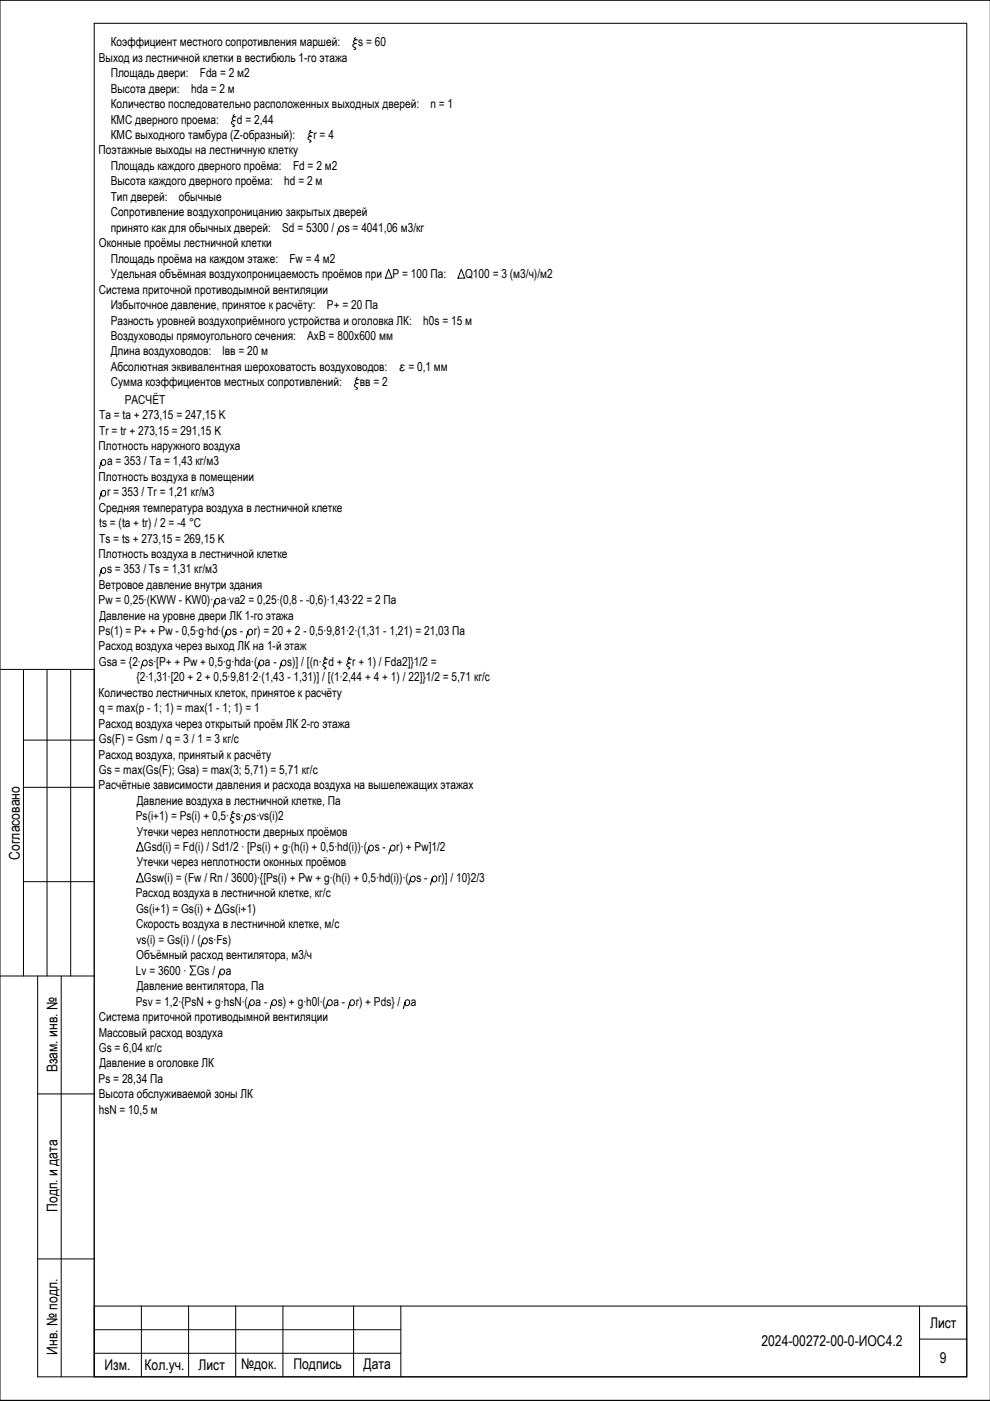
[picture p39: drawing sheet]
<svg xmlns="http://www.w3.org/2000/svg" width="210mm" height="297mm" viewBox="0 0 210 297" stroke-linecap="round" stroke-linejoin="round" font-family="sans-serif">
<defs><g id="words">
<g font-size="3.1">
<text x="4.2" y="182.2" transform="rotate(-90 4.2 182.2)">Согласовано</text>
<text x="12.2" y="227.4" transform="rotate(-90 12.2 227.4)">Взам. инв. №</text>
<text x="12.2" y="256.9" transform="rotate(-90 12.2 256.9)">Подп. и дата</text>
<text x="197.2" y="281.5">Лист</text>
<text x="12.2" y="287.2" transform="rotate(-90 12.2 287.2)">Инв. № подл.</text>
<text x="161.4" y="285.5">2024-00272-00-0-ИОС4.2</text>
<text x="22.1" y="290.5">Изм.</text>
<text x="30.6" y="290.5">Кол.уч.</text>
<text x="42.1" y="290.5">Лист</text>
<text x="51.1" y="290.3">№док.</text>
<text x="62.2" y="290.3">Подпись</text>
<text x="77.1" y="290.3">Дата</text>
<text x="199.3" y="289">9</text>
</g>
<g font-size="2.6">
<text x="23.5" y="9.8">Коэффициент местного сопротивления маршей:</text>
<text x="76" y="9.8">s = 60</text>
<text x="20.9" y="13.2">Выход из лестничной клетки в вестибюль 1-го этажа</text>
<text x="23.5" y="16.4">Площадь двери:</text>
<text x="42.4" y="16.4">Fda = 2 м2</text>
<text x="23.5" y="19.7">Высота двери:</text>
<text x="23.5" y="22.9">Количество последовательно расположенных выходных дверей:</text>
<text x="40.5" y="19.7">hda = 2 м</text>
<text x="91.3" y="22.9">n = 1</text>
<text x="23.5" y="26.2">КМС дверного проема:</text>
<text x="23.5" y="29.5">КМС выходного тамбура (Z-образный):</text>
<text x="50.2" y="26.2">d = 2,44</text>
<text x="66.5" y="29.5">r = 4</text>
<text x="20.9" y="32.8">Поэтажные выходы на лестничную клетку</text>
<text x="23.5" y="36">Площадь каждого дверного проёма:</text>
<text x="23.5" y="39.3">Высота каждого дверного проёма:</text>
<text x="60.3" y="39.3">hd = 2 м</text>
<text x="62.1" y="36">Fd = 2 м2</text>
<text x="23.5" y="42.6">Тип дверей:</text>
<text x="23.5" y="45.9">Сопротивление воздухопроницанию закрытых дверей</text>
<text x="37.9" y="42.6">обычные</text>
<text x="21" y="52.4">Оконные проёмы лестничной клетки</text>
<text x="23.5" y="49.1">принято как для обычных дверей:</text>
<text x="59.8" y="49.1">Sd = 5300 /</text>
<text x="73.1" y="49.1">s = 4041,06 м3/кг</text>
<text x="23.5" y="55.7">Площадь проёма на каждом этаже:</text>
<text x="23.5" y="59">Удельная объёмная воздухопроницаемость проёмов при</text>
<text x="61.4" y="55.7">Fw = 4 м2</text>
<text x="83.2" y="59">P = 100 Па:</text>
<text x="98.6" y="59">Q100 = 3 (м3/ч)/м2</text>
<text x="21" y="62.3">Система приточной противодымной вентиляции</text>
<text x="23.5" y="65.6">Избыточное давление, принятое к расчёту:</text>
<text x="69.3" y="65.6">P+ = 20 Па</text>
<text x="23.5" y="68.8">Разность уровней воздухоприёмного устройства и оголовка ЛК:</text>
<text x="89.7" y="68.8">h0s = 15 м</text>
<text x="23.5" y="72.1">Воздуховоды прямоугольного сечения:</text>
<text x="23.5" y="75.3">Длина воздуховодов:</text>
<text x="47.2" y="75.3">lвв = 20 м</text>
<text x="65.1" y="72.1">AxB = 800x600 мм</text>
<text x="23.5" y="78.6">Абсолютная эквивалентная шероховатость воздуховодов:</text>
<text x="23.5" y="81.9">Сумма коэффициентов местных сопротивлений:</text>
<text x="76.3" y="81.9">вв = 2</text>
<text x="86.6" y="78.6">= 0,1 мм</text>
<text x="21" y="88.9">Ta = ta + 273,15 = 247,15 K</text>
<text x="26.5" y="85.6">РАСЧЁТ</text>
<text x="20.9" y="95.4">Плотность наружного воздуха</text>
<text x="21" y="92.2">Tr = tr + 273,15 = 291,15 K</text>
<text x="20.9" y="101.9">Плотность воздуха в помещении</text>
<text x="22.7" y="98.7">a = 353 / Ta = 1,43 кг/м3</text>
<text x="22.7" y="105.2">r = 353 / Tr = 1,21 кг/м3</text>
<text x="21" y="108.5">Средняя температура воздуха в лестничной клетке</text>
<text x="21" y="111.8">ts = (ta + tr) / 2 = -4 °C</text>
<text x="20.9" y="118.3">Плотность воздуха в лестничной клетке</text>
<text x="21" y="115">Ts = ts + 273,15 = 269,15 K</text>
<text x="20.9" y="124.8">Ветровое давление внутри здания</text>
<text x="22.7" y="121.6">s = 353 / Ts = 1,31 кг/м3</text>
<text x="20.9" y="128.1">Pw = 0,25∙(KWW - KW0)∙ a∙va2 = 0,25∙(0,8 - -0,6)∙1,43∙22 = 2 Па</text>
<text x="21.1" y="131.4">Давление на уровне двери ЛК 1-го этажа</text>
<text x="20.9" y="134.6">Ps(1) = P+ + Pw - 0,5∙g∙hd∙( s -</text>
<text x="20.9" y="137.9">Расход воздуха через выход ЛК на 1-й этаж</text>
<text x="53.8" y="134.6">r) = 20 + 2 - 0,5∙9,81∙2∙(1,31 - 1,21) = 21,03 Па</text>
<text x="21" y="141.2">Gsa = {2∙ s∙[P+ + Pw + 0,5∙g∙hda∙( a -</text>
<text x="60.9" y="141.2">s)] / [(n∙ d +</text>
<text x="74.7" y="141.2">r + 1) / Fda2]}1/2 =</text>
<text x="20.9" y="147.7">Количество лестничных клеток, принятое к расчёту</text>
<text x="28.9" y="144.5">{2∙1,31∙[20 + 2 + 0,5∙9,81∙2∙(1,43 - 1,31)] / [(1∙2,44 + 4 + 1) / 22]}1/2 = 5,71 кг/с</text>
<text x="20.9" y="154.3">Расход воздуха через открытый проём ЛК 2-го этажа</text>
<text x="21" y="151">q = max(p - 1; 1) = max(1 - 1; 1) = 1</text>
<text x="20.9" y="160.8">Расход воздуха, принятый к расчёту</text>
<text x="21" y="157.6">Gs(F) = Gsm / q = 3 / 1 = 3 кг/с</text>
<text x="20.9" y="167.4">Расчётные зависимости давления и расхода воздуха на вышележащих этажах</text>
<text x="21" y="164.1">Gs = max(Gs(F); Gsa) = max(3; 5,71) = 5,71 кг/с</text>
<text x="28.8" y="173.9">Ps(i+1) = Ps(i) + 0,5∙ s∙ s∙vs(i)2</text>
<text x="29" y="170.6">Давление воздуха в лестничной клетке, Па</text>
<text x="29" y="177.2">Утечки через неплотности дверных проёмов</text>
<text x="29" y="183.7">Утечки через неплотности оконных проёмов</text>
<text x="30.5" y="180.4">Gsd(i) = Fd(i) / Sd1/2 ∙ [Ps(i) + g∙(h(i) + 0,5∙hd(i))∙( s -</text>
<text x="84" y="180.4">r) + Pw]1/2</text>
<text x="28.8" y="190.3">Расход воздуха в лестничной клетке, кг/с</text>
<text x="30.5" y="187">Gsw(i) = (Fw / Rп / 3600)∙{[Ps(i) + Pw + g∙(h(i) + 0,5∙hd(i))∙( s -</text>
<text x="92.9" y="187">r)] / 10}2/3</text>
<text x="28.9" y="193.6">Gs(i+1) = Gs(i) +</text>
<text x="28.9" y="196.8">Скорость воздуха в лестничной клетке, м/с</text>
<text x="47.1" y="193.6">Gs(i+1)</text>
<text x="28.9" y="203.4">Объёмный расход вентилятора, м3/ч</text>
<text x="29" y="200.1">vs(i) = Gs(i) / ( s∙Fs)</text>
<text x="28.8" y="206.7">Lv = 3600 ∙</text>
<text x="29" y="209.9">Давление вентилятора, Па</text>
<text x="41.7" y="206.7">Gs /</text>
<text x="47.9" y="206.7">a</text>
<text x="28.8" y="213.2">Psv = 1,2∙{PsN + g∙hsN∙( a -</text>
<text x="58.9" y="213.2">s) + g∙h0l∙( a -</text>
<text x="75.4" y="213.2">r) + Pds} /</text>
<text x="87.1" y="213.2">a</text>
<text x="20.9" y="219.8">Массовый расход воздуха</text>
<text x="21" y="216.5">Система приточной противодымной вентиляции</text>
<text x="21" y="223">Gs = 6,04 кг/с</text>
<text x="21.1" y="226.3">Давление в оголовке ЛК</text>
<text x="20.9" y="229.6">Ps = 28,34 Па</text>
<text x="20.9" y="232.8">Высота обслуживаемой зоны ЛК</text>
<text x="20.9" y="236.1">hsN = 10,5 м</text>
</g>
</g></defs>
<g fill="none" stroke="#000" stroke-width=".21">
<path d="M20 4.9h185v287h-185zM75.4 8l-.2 .2v.1l.6 .1M75.4 9.2l-.5 .2-.1 .2 .2 .4 .4 .2v.2l-.3 .1M75.5 8.4l-.4 .2-.1 .2a.5 .5 0 0 0 .6 .4M49.7 24.3l-.3 .3 .7 .2M49.7 25.6l-.6 .3v.2l.6 .5v.1l-.4 .1M49.8 24.8l-.5 .2v.3l.6 .3M65.9 27.6l-.2 .2v.2l.6 .1M65.9 28.9l-.5 .1-.1 .2 .2 .4 .4 .3v.1l-.3 .1M66 28.1l-.4 .1-.1 .4 .6 .3M71.8 48.4a.53 .53 0 0 0 .6 .7 .6 .6 0 0 0 .5-.7 .6 .6 0 0 0-.8-.4l-.6 1.8M82.4 57.1l.7 1.9h-1.4z"/>
<path d="M97.8 57.1l.7 1.9h-1.4zM85.7 77.6l-.3-.2-.4 .1 .1 .3 .2 .1-.3 .1-.2 .4a.49 .49 0 0 0 .5 .3 .49 .49 0 0 0 .4-.3M21.4 98a.51 .51 0 0 0 .6 .7 .6 .6 0 0 0 .4-.7 .6 .6 0 0 0-.7-.5l-.2 .2-.4 1.6M75.8 80l-.3 .2 .1 .2 .5 .1M75.8 81.3l-.6 .2-.1 .1 .2 .4 .5 .3v.2h-.4M75.9 80.5l-.5 .2-.1 .3 .6 .3M21.4 104.5a.54 .54 0 0 0 .6 .7 .54 .54 0 0 0 .4-.8l-.2-.3a.51 .51 0 0 0-.5-.1 .51 .51 0 0 0-.3 .5l-.3 1.3M21.4 120.9a.53 .53 0 0 0 .6 .7 .6 .6 0 0 0 .4-.7 .6 .6 0 0 0-.7-.5l-.2 .2-.4 1.6M45.6 127.4a.51 .51 0 0 0 .5 .7 .6 .6 0 0 0 .5-.7 .6 .6 0 0 0-.8-.5l-.6 1.8M48 133.9a.51 .51 0 0 0 .5 .7 .6 .6 0 0 0 .5-.7 .6 .6 0 0 0-.8-.4l-.2 .2-.4 1.6M52.6 133.9a.51 .51 0 0 0 .5 .7 .6 .6 0 0 0 .5-.7 .6 .6 0 0 0-.8-.4l-.6 1.8M69.1 139.3l-.3 .3 .6 .2"/>
<path d="M69.2 139.8l-.6 .3a.52 .52 0 0 0 .7 .5M74.1 139.3l-.2 .3 .6 .2M74.2 139.8l-.4 .1-.1 .4 .6 .3M0 141.9h20v150M5 141.9v65M5 156.9h15M10 141.9v65M15 141.9v65M30.2 140.5a.51 .51 0 0 0 .6 .7 .6 .6 0 0 0 .4-.7 .6 .6 0 0 0-.7-.5l-.6 1.8M54.9 140.5a.53 .53 0 0 0 .6 .7 .6 .6 0 0 0 .4-.7 .6 .6 0 0 0-.7-.5l-.3 .5-.3 1.3M59.6 140.5a.51 .51 0 0 0 .6 .7 .6 .6 0 0 0 .4-.7 .6 .6 0 0 0-.7-.5l-.2 .2-.4 1.6M69.1 140.6l-.6 .1v.2v.2l.6 .4v.2l-.4 .1"/>
<path d="M74.1 140.6l-.6 .3v.2l.6 .4v.2l-.3 .1M5 166.9h15M29.7 178.6l.7 1.8h-1.4zM49.5 172l-.3 .2 .1 .2 .5 .1M49.5 173.3l-.6 .1-.1 .2v.2l.7 .5v.1l-.4 .1M49.6 172.5l-.5 .1-.1 .4 .6 .3M52 173.2a.51 .51 0 0 0 .6 .7 .6 .6 0 0 0 .4-.7 .6 .6 0 0 0-.7-.5l-.2 .2-.4 1.6M78.2 179.7a.51 .51 0 0 0 .5 .7 .59 .59 0 0 0 .5-.7 .59 .59 0 0 0-.8-.4l-.6 1.8M82.8 179.7a.51 .51 0 0 0 .5 .7 .59 .59 0 0 0 .5-.7 .59 .59 0 0 0-.8-.4l-.6 1.8M5 186.9h15M29.7 185.1l.7 1.9h-1.4zM43 199.4a.51 .51 0 0 0 .5 .7 .6 .6 0 0 0 .5-.7 .6 .6 0 0 0-.8-.4l-.1 .1-.5 1.7"/>
<path d="M46.3 191.7l.7 1.9h-1.4zM87 186.3a.52 .52 0 0 0 .4 .7 .52 .52 0 0 0 .6-.6 .53 .53 0 0 0-.5-.7l-.4 .3-.4 1.6M91.6 186.3a.51 .51 0 0 0 .4 .7 .51 .51 0 0 0 .6-.6 .51 .51 0 0 0-.5-.7l-.4 .3-.4 1.6M0 206.9h20M8 206.9v85h197v-15h-185M13 206.9v85M41.6 204.8h-1.3l.6 .9-.6 1h1.3M46.6 206a.52 .52 0 0 0 .4 .7 .52 .52 0 0 0 .6-.6 .53 .53 0 0 0-.5-.6l-.4 .2-.5 1.6M52.9 212.5a.51 .51 0 0 0 .6 .7 .6 .6 0 0 0 .4-.7 .6 .6 0 0 0-.7-.4l-.6 1.8M57.6 212.5a.51 .51 0 0 0 .6 .7 .6 .6 0 0 0 .5-.7 .6 .6 0 0 0-.8-.4l-.2 .1-.4 1.7M69.4 212.5a.53 .53 0 0 0 .6 .7 .6 .6 0 0 0 .5-.7 .6 .6 0 0 0-.8-.4l-.6 1.8M74.2 212.5a.51 .51 0 0 0 .5 .7 .6 .6 0 0 0 .5-.7 .6 .6 0 0 0-.8-.4l-.1 .1-.5 1.7"/>
<path d="M85.9 212.5a.51 .51 0 0 0 .5 .7 .6 .6 0 0 0 .5-.7 .6 .6 0 0 0-.8-.4l-.6 1.8M8 231.9h12M8 266.9h12M30 276.9v15M40 276.9v15M50 276.9v15M60 276.9v15M75 276.9v15M85 276.9v15M195 276.9v15M20 281.9h65M20 286.9h65"/>
<path d="M195 283.9h10M210 296.9h-210h210"/>
</g>
<!-- layer: 0 -->
<path d="M210 .1h-210v296.9h210" fill="none" stroke="#000" stroke-width=".21"/>
<use href="#words"/>
</svg>
